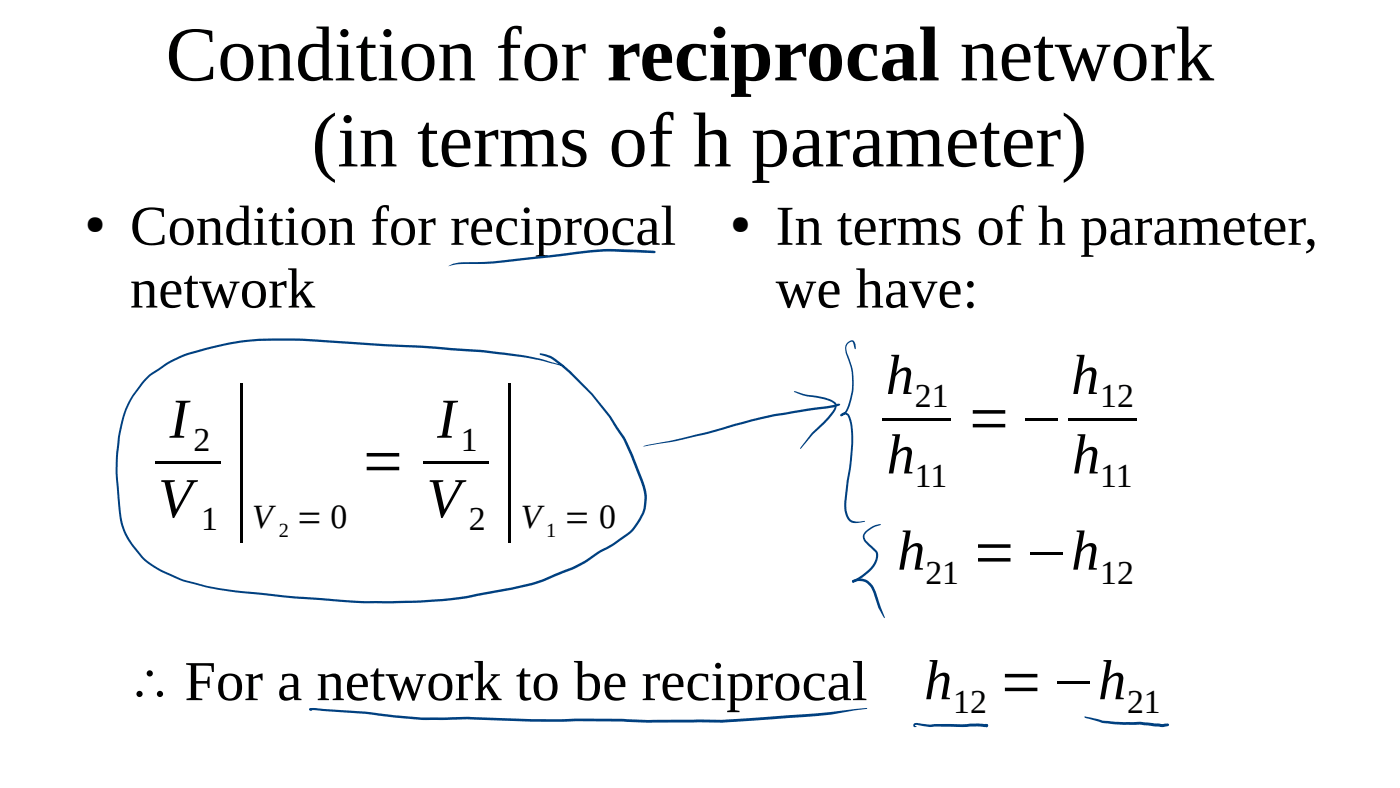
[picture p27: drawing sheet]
<svg xmlns="http://www.w3.org/2000/svg" width="280mm" height="158mm" viewBox="0 0 280 158" stroke-linecap="round" stroke-linejoin="round" font-family="sans-serif">
<defs><g id="words">
<g font-size="31.7">
<text x="46.1" y="101.6">|</text>
<text x="99.8" y="101.6">|</text>
</g>
<g font-size="15.5">
<text x="33.2" y="16.1">Condition for reciprocal network</text>
<text x="62.3" y="33.3">(in terms of h parameter)</text>
</g>
<g font-size="11.3">
<text x="26" y="48.9">Condition for reciprocal</text>
<text x="155.1" y="48.9">In terms of h parameter,</text>
<text x="26" y="61.5">network</text>
<text x="155.1" y="61.5">we have:</text>
<text x="177.2" y="78.8">h</text>
<text x="214.2" y="78.8">h</text>
<text x="33.9" y="87.5">I</text>
<text x="87.4" y="87.5">I</text>
<text x="193.3" y="87">=−</text>
<text x="72.1" y="95.6">=</text>
<text x="177.3" y="94.6">h</text>
<text x="214.4" y="94.6">h</text>
<text x="31.6" y="103.4">V</text>
<text x="85.3" y="103.4">V</text>
<text x="179.5" y="113.9">h</text>
<text x="194.4" y="113.9">=−h</text>
<text x="26" y="139.9">∴ For a network to be reciprocal</text>
<text x="184.8" y="139.8">h</text>
<text x="199.8" y="139.8">=−h</text>
</g>
<g font-size="6.8">
<text x="183" y="81.4">21</text>
<text x="220" y="81.4">12</text>
<text x="38.7" y="90.1">2</text>
<text x="92.2" y="90.1">1</text>
<text x="183" y="97.3">11</text>
<text x="220" y="97.3">11</text>
<text x="40.3" y="106">1</text>
<text x="50.5" y="105.5">V = 0</text>
<text x="93.8" y="106">2</text>
<text x="104.2" y="105.5">V = 0</text>
<text x="185.1" y="116.7">21</text>
<text x="220" y="116.7">12</text>
<text x="190.6" y="142.4">12</text>
<text x="225.4" y="142.4">21</text>
</g>
<g font-size="5.1">
<text x="17" y="46.3">●</text>
<text x="146.1" y="46.3">●</text>
</g>
<g font-size="4.1">
<text x="55.8" y="107.3">2</text>
<text x="109.3" y="107.3">1</text>
</g>
</g></defs>
<g fill="#000">
<path d="M31.1 92.1h13v.5h-13z" fill-rule="evenodd"/>
<path d="M84.6 92.1h13v.5h-13z" fill-rule="evenodd"/>
<path d="M176.5 83.5h13.7v.6h-13.7z" fill-rule="evenodd"/>
<path d="M213.5 83.5h13.8v.6h-13.8z" fill-rule="evenodd"/>
</g>
<g fill="#004080">
<path d="M89.7 53.2l1-.5 1.3-.2 6.2-.2 14.2-1.6a48 48 0 0 1 10.3-.9l8.1 .3 .3 .3-.2 .2-8.3-.3a47.2 47.2 0 0 0-10.1 .9l-10.2 1.1a93.4 93.4 0 0 1-10.8 .5z"/>
<path d="M29.3 75.4l.9-.8 1.2-.8a24.1 24.1 0 0 1 10-4.3 55.4 55.4 0 0 1 17.5-1.8l18.1 1.1 7.4 .3 7.9 .6a103.4 103.4 0 0 1 15.6 2l5 1.5-.9-.1a49.7 49.7 0 0 0-9.6-2l-6.3-.7-11.8-.9-7.3-.3a298.1 298.1 0 0 0-19.7-1.1 54.1 54.1 0 0 0-21.5 3.6l-2.1 1-3.2 2.1a18.5 18.5 0 0 0-6.4 12.1 39.4 39.4 0 0 0-.3 10.6 31.9 31.9 0 0 0 .9 7.5 16.6 16.6 0 0 0 5.9 7.9l.9 .6a31.6 31.6 0 0 0 9.6 3.5l2.4 .5a328.8 328.8 0 0 0 30.8 2.6 98.1 98.1 0 0 0 21.2-1.5l6.9-1.2 3.8-.9 2.3-.7 6.1-2.5 2.2-1.2 2.8-1.9 3-1.6 3.1-2.2a9.2 9.2 0 0 0 3.2-7.3l-.6-2.4-2.2-5.8a47.4 47.4 0 0 0-15.9-19.2l-2.1-.7-.2-.2 .2-.2 1 .2a7.3 7.3 0 0 1 3.5 2.1 53.4 53.4 0 0 1 10.9 12.4l1.7 2.5 1.3 2.9 1.7 4.4a9.1 9.1 0 0 1-1.3 10.7l-.9 .9-3.3 2.4-2.8 1.5-2.9 2-2.2 1.1-6.1 2.5-2 .7-4.3 1-3.7 .6a89.3 89.3 0 0 1-21.6 2.1 97.3 97.3 0 0 1-12.7-.6l-5.6-.4-6.9-.7a59.7 59.7 0 0 1-16.1-3l-2-.9a14.9 14.9 0 0 1-7.6-6.1 12 12 0 0 1-2.3-5.7l-.5-5.7a33.8 33.8 0 0 1 2.2-16.9l1-1.7z"/>
<path d="M128.6 89.2l.7-.2a154.8 154.8 0 0 0 19.4-4.7 117.5 117.5 0 0 1 16.5-3.1l2.6-.5 .3 .1-.2 .2a31.5 31.5 0 0 1-6.7 1.2 102.1 102.1 0 0 0-19 4.3 149.8 149.8 0 0 1-13.6 2.7z"/>
<path d="M158.8 78.3l.1-.1 2.3 .6 3.7 .6a4.2 4.2 0 0 1 2.4 1.2 2.31 2.31 0 0 1-.8 2.3l-1.7 1.9a26.8 26.8 0 0 0-4.7 4.9l-.1-.1a20.8 20.8 0 0 1 4.5-5.1l2.1-2.5 .3-.6v-.6l-.7-.5-1.1-.4-4.3-.8z"/>
<path d="M169.5 68.4a.8 .8 0 0 1 1.4 0l.2 .5 .1 .8-.1 .1-.6-1.5a1.25 1.25 0 0 0-1.2 1.7l1 2.9a12.6 12.6 0 0 1-1.1 9.7 1 1 0 0 1-1.1 .5v-.3a1.07 1.07 0 0 1 1.8 .3 14 14 0 0 1 .7 6.6l-.5 4.3a27.2 27.2 0 0 0-.8 7.8 3.1 3.1 0 0 0 .9 2.1 2.44 2.44 0 0 0 1.7 .4l1.1-.1-1.1 .3a2.08 2.08 0 0 1-2.8-1.7l-.2-1a26.8 26.8 0 0 1 .8-7.9 29.9 29.9 0 0 0 .3-9.1l-.5-1.7-.6-.3-.5 .3-.2-.3 .4-.1a2.91 2.91 0 0 0 1.1-2 13.6 13.6 0 0 0 .3-7.7l-.6-1.8a2.34 2.34 0 0 1 .1-2.8z"/>
<path d="M173.1 106.2l1.7-1.2 1.3-.3 .1 .1-1 .4a3.4 3.4 0 0 0-2.3 2l.3 .8 2.2 2.1a3.5 3.5 0 0 1-1.3 4 8.9 8.9 0 0 1-3.4 2.3l-.3-.2 .2-.2a9.3 9.3 0 0 0 4.4-4.1 1.79 1.79 0 0 0 .1-1.5l-1.9-1.9a1.47 1.47 0 0 1-.1-2.3z"/>
<path d="M170.5 116a3.1 3.1 0 0 1 3.3 .3l.8 .8 .6 1.2 1.8 5.1-.2 .1a15.3 15.3 0 0 1-2.1-5.1l-.6-1-.6-.8a2.65 2.65 0 0 0-2.7-.2h-.3z"/>
<path d="M182.8 144.7l.6-.2 2.6 .3 9.7-.2 1.5 .1 .3 .2-.3-.1-.1 .2 .3-.3 .2 .3a.35 .35 0 0 1-.2 .3 .35 .35 0 0 1-.4-.1l.2 .1h-11.2l-2.7-.4-.3 .2 .3 .2h-.3a.37 .37 0 0 1-.4-.2 .37 .37 0 0 1 .2-.4z"/>
<path d="M217 143.2l3.5 .8 2.5 .3h5l4.4 .4 1.2-.1 .2 .3-.2 .2a3.3 3.3 0 0 1-2 .1l-3.6-.4-3.3 .1-4.2-.4-3.4-1-.2-.2z"/>
<path d="M61.9 141.6h.2l.3 .3a.27 .27 0 0 1-.4 .1 .27 .27 0 0 1-.1-.4z"/>
<path d="M61.9 141.6l1.1-.1 10.2 .7 2.6 .4a53 53 0 0 0 9.3 .8l8.4-.1 12.9 .4h18.2l5 .2h14.7l7.3-.5a373.7 373.7 0 0 0 21.8-1.9v.2l-2.3 .3a101.3 101.3 0 0 1-15.8 1.7l-11 .7-14.7 .1-5-.3-9.4-.1-8.8 .1-12.9-.4-8.4 .1a56.6 56.6 0 0 1-9.3-.9l-2.6-.3-10.2-.8-.9 .1-.2-.2z"/>
<circle cx="170.6" cy="116.2" r=".24"/>
<circle cx="62.1" cy="141.8" r=".21"/>
</g>
<use href="#words"/>
</svg>
